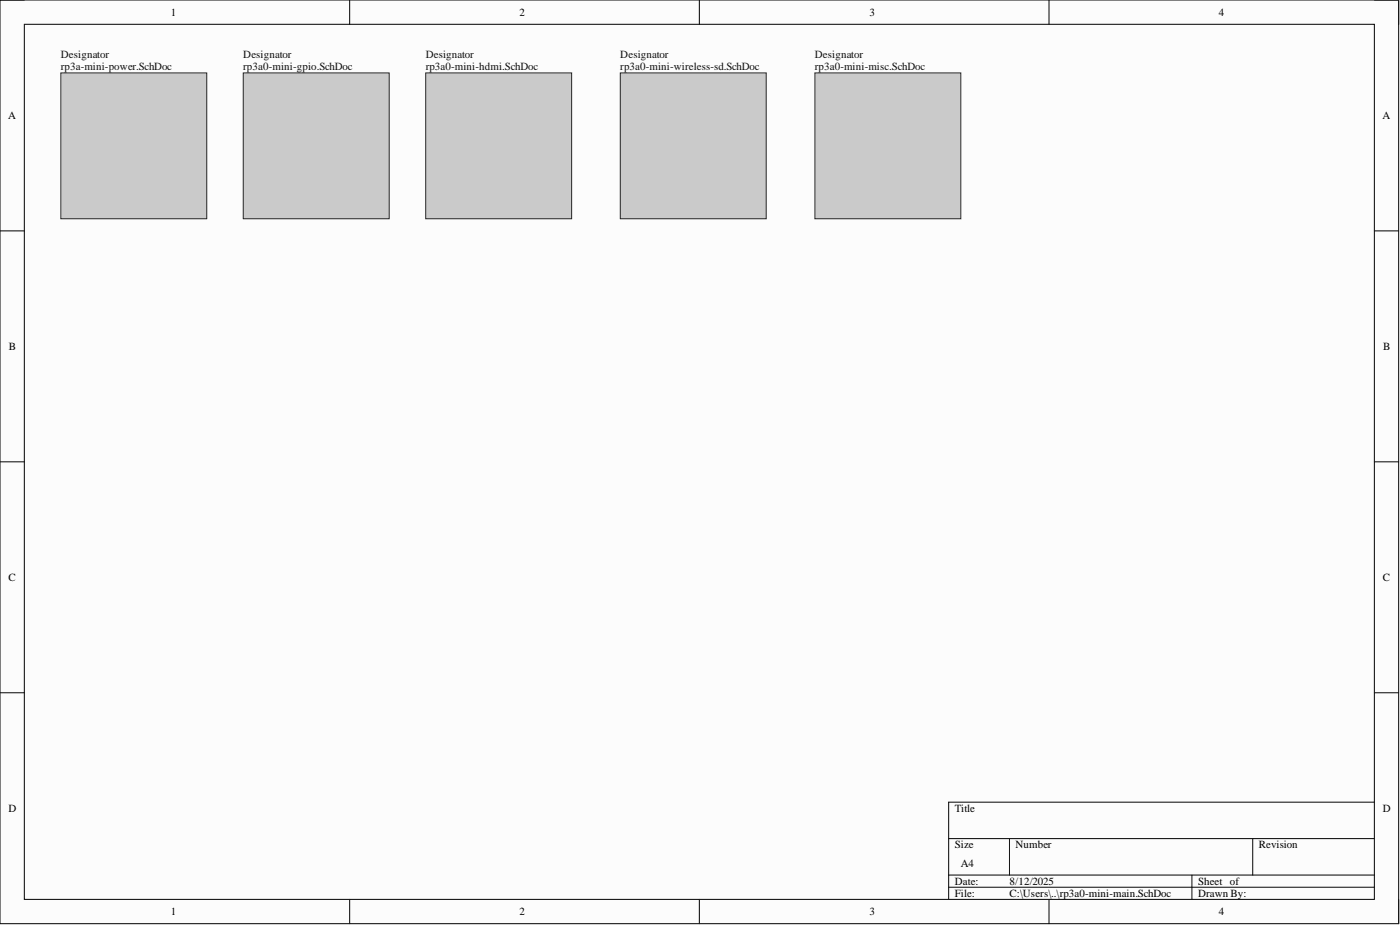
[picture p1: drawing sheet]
<svg xmlns="http://www.w3.org/2000/svg" width="292mm" height="193mm" viewBox="0 0 292 193" stroke-linecap="round" stroke-linejoin="round" font-family="sans-serif">
<defs><g id="words">
<g font-size="2.3">
<text x="35.6" y="3.3">1</text>
<text x="108.4" y="3.3">2</text>
<text x="181.4" y="3.3">3</text>
<text x="254.3" y="3.3">4</text>
<text x="1.7" y="24.8">A</text>
<text x="288.4" y="24.8">A</text>
<text x="1.9" y="73">B</text>
<text x="288.6" y="73">B</text>
<text x="1.8" y="121.2">C</text>
<text x="288.5" y="121.2">C</text>
<text x="1.8" y="169.4">D</text>
<text x="199.2" y="169.4">Title</text>
<text x="288.5" y="169.4">D</text>
<text x="199.2" y="177">Size</text>
<text x="211.9" y="177">Number</text>
<text x="262.6" y="177">Revision</text>
<text x="199.2" y="184.6">Date:</text>
<text x="200.5" y="180.8">A4</text>
<text x="210.6" y="184.6">8/12/2025</text>
<text x="250" y="184.6">Sheet of</text>
<text x="35.6" y="190.9">1</text>
<text x="108.4" y="190.9">2</text>
<text x="181.4" y="190.9">3</text>
<text x="199.2" y="187.1">File:</text>
<text x="210.6" y="187.1">C:\Users\..\rp3a0-mini-main.SchDoc</text>
<text x="250" y="187.1">Drawn By:</text>
<text x="254.3" y="190.9">4</text>
</g>
<g font-size="2.3" fill="#0e0e0e">
<text x="12.7" y="12.2">Designator</text>
<text x="12.7" y="14.7">rp3a-mini-power.SchDoc</text>
<text x="50.8" y="12.2">Designator</text>
<text x="50.8" y="14.7">rp3a0-mini-gpio.SchDoc</text>
<text x="88.8" y="12.2">Designator</text>
<text x="88.8" y="14.7">rp3a0-mini-hdmi.SchDoc</text>
<text x="129.4" y="12.2">Designator</text>
<text x="129.4" y="14.7">rp3a0-mini-wireless-sd.SchDoc</text>
<text x="170" y="12.2">Designator</text>
<text x="170" y="14.7">rp3a0-mini-misc.SchDoc</text>
</g>
</g></defs>
<path d="M0 0h291.8v192.7h-291.8z" fill-rule="evenodd" fill="#fcfcfc"/>
<path d="M0 0h291.8v192.7h-291.8z" fill="none" stroke="#000" stroke-width=".21"/>
<path d="M5.1 5.1h281.6v182.5h-281.6z" fill-rule="evenodd" fill="#fcfcfc"/>
<g fill="none" stroke="#000" stroke-width=".21">
<path d="M0 0h5.1M73 0v5.1M145.9 0v5.1M218.9 0v5.1M286.7 0h5.1v5.1M5.1 5.1h281.6v182.5h-281.6zM0 48.2h5.1M286.7 48.2h5.1M0 96.3h5.1M286.7 96.3h5.1M0 144.5h5.1M286.7 144.5h5.1"/>
<path d="M197.9 174.9h88.8M210.6 174.9v7.7M261.4 174.9v7.7M286.7 167.3h-88.8v20.3M73 187.6v5.1M145.9 187.6v5.1M197.9 182.6h88.8M197.9 185.1h88.8M218.9 187.6v5.1M248.7 182.6v5M291.8 187.6v5.1"/>
</g>
<path d="M12.7 15.2h30.4v30.4h-30.4z" fill-rule="evenodd" fill="#cacaca"/>
<path d="M12.7 15.2h30.4v30.4h-30.4z" fill="none" stroke="#262626" stroke-width=".21"/>
<path d="M50.8 15.2h30.4v30.4h-30.4z" fill-rule="evenodd" fill="#cacaca"/>
<path d="M50.8 15.2h30.4v30.4h-30.4z" fill="none" stroke="#262626" stroke-width=".21"/>
<path d="M88.8 15.2h30.5v30.4h-30.5z" fill-rule="evenodd" fill="#cacaca"/>
<path d="M88.8 15.2h30.5v30.4h-30.5z" fill="none" stroke="#262626" stroke-width=".21"/>
<path d="M129.4 15.2h30.5v30.4h-30.5z" fill-rule="evenodd" fill="#cacaca"/>
<path d="M129.4 15.2h30.5v30.4h-30.5z" fill="none" stroke="#262626" stroke-width=".21"/>
<path d="M170 15.2h30.5v30.4h-30.5z" fill-rule="evenodd" fill="#cacaca"/>
<path d="M170 15.2h30.5v30.4h-30.5z" fill="none" stroke="#262626" stroke-width=".21"/>
<use href="#words"/>
</svg>
